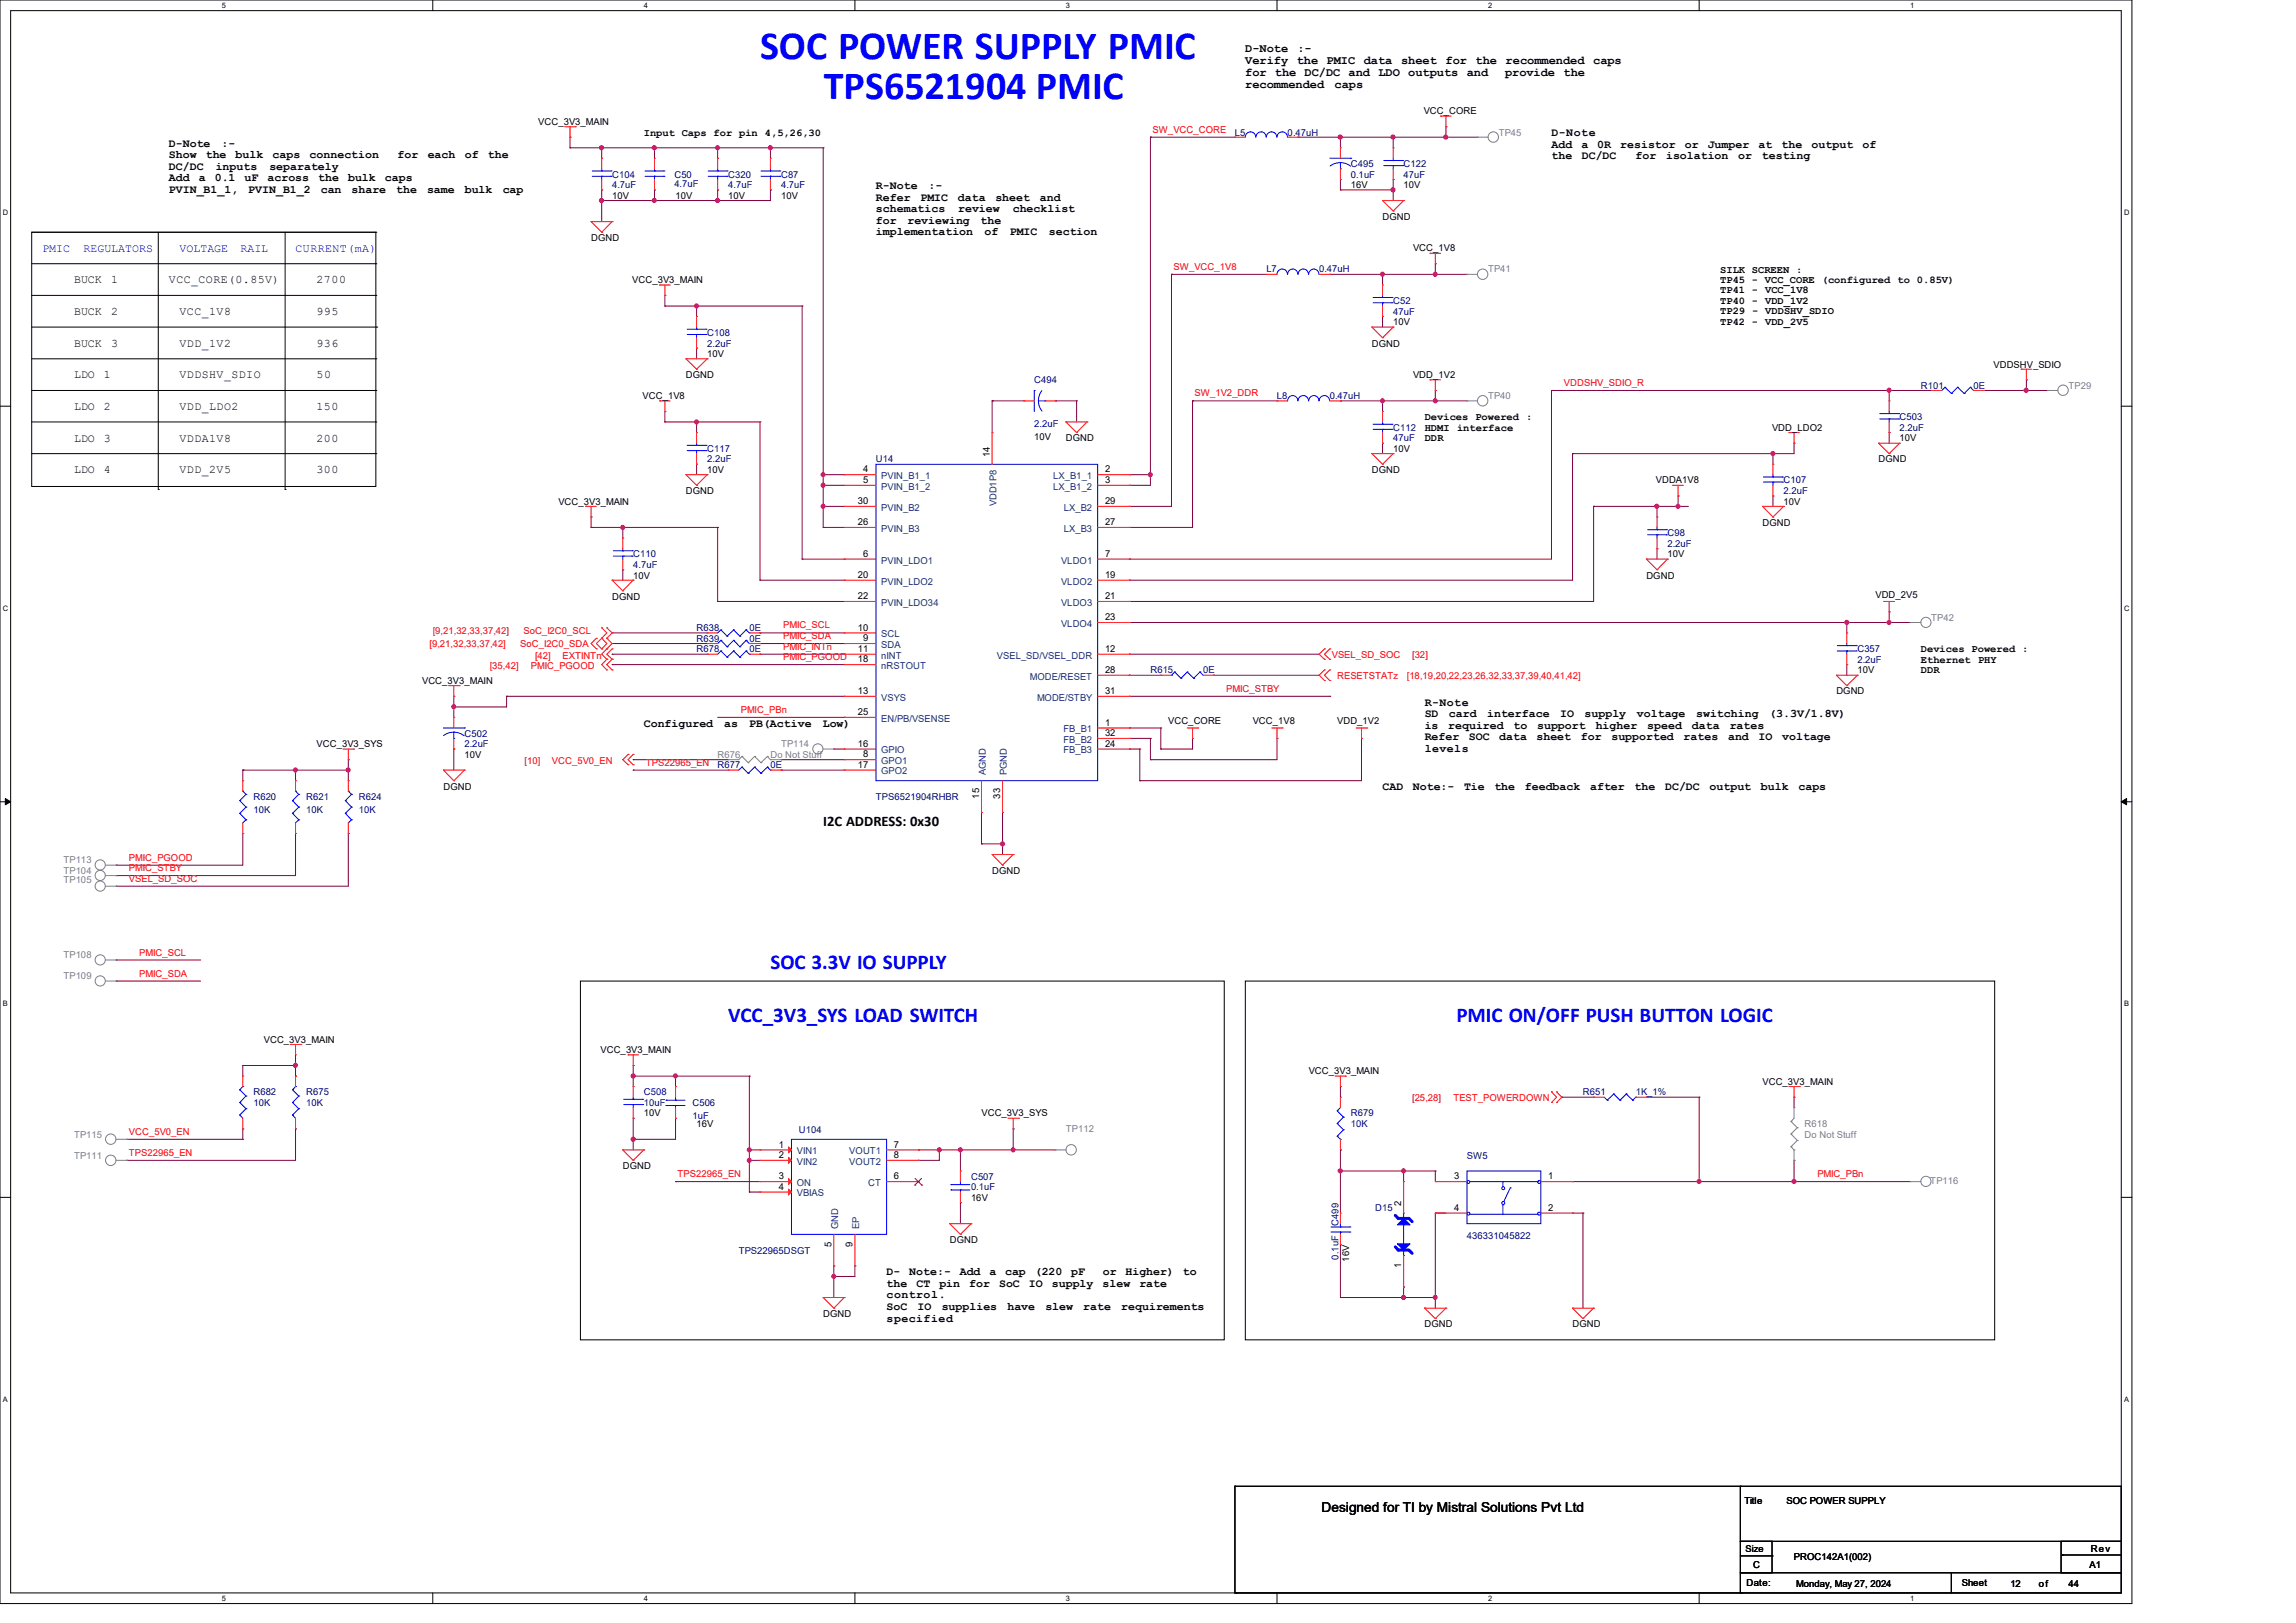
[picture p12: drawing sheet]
<svg xmlns="http://www.w3.org/2000/svg" width="420mm" height="297mm" viewBox="0 0 420 297" stroke-linecap="round" stroke-linejoin="round" font-family="sans-serif">
<defs><g id="words">
<g font-size="7.3" fill="#00f">
<text x="139" y="10.9">SOC POWER SUPPLY PMIC</text>
<text x="150.7" y="18.2">TPS6521904 PMIC</text>
</g>
<g font-size="3.9" fill="#00f">
<text x="140.9" y="177.4">SOC 3.3V IO SUPPLY</text>
<text x="133.2" y="187.1">VCC_3V3_SYS LOAD SWITCH</text>
<text x="266.4" y="187.1">PMIC ON/OFF PUSH BUTTON LOGIC</text>
</g>
<text font-size="2.7" x="150.6" y="151.2">I2C ADDRESS: 0x30</text>
<text font-size="2.5" x="241.7" y="276.8">Designed for TI by Mistral Solutions Pvt Ltd</text>
<g font-size="2.2">
<text x="227.8" y="9.6">D-Note</text>
<text x="227.8" y="11.8">Verify the PMIC</text>
<text x="237.3" y="9.6">:-</text>
<text x="249.5" y="11.8">data</text>
<text x="256.3" y="11.8">sheet</text>
<text x="264.4" y="11.8">for</text>
<text x="269.9" y="11.8">the</text>
<text x="275.4" y="11.8">recommended caps</text>
<text x="227.8" y="14">for the DC/DC and LDO outputs and</text>
<text x="227.8" y="16.2">recommended</text>
<text x="244.1" y="16.2">caps</text>
<text x="275.3" y="14">provide the</text>
</g>
<g font-size="2.1">
<text x="30.9" y="26.8">D-Note</text>
<text x="30.9" y="29">Show</text>
<text x="37.6" y="29">the</text>
<text x="40.5" y="26.8">:-</text>
<text x="43.1" y="29">bulk</text>
<text x="49.9" y="29">caps</text>
<text x="56.6" y="29">connection</text>
<text x="72.7" y="29">for</text>
<text x="78.2" y="29">each</text>
<text x="85" y="29">of</text>
<text x="89.2" y="29">the</text>
<text x="283.8" y="24.9">D-Note</text>
<text x="283.8" y="27.1">Add</text>
<text x="283.8" y="29.2">the</text>
<text x="289.3" y="27.1">a</text>
<text x="289.3" y="29.2">DC/DC</text>
<text x="292.2" y="27.1">0R</text>
<text x="296.4" y="27.1">resistor</text>
<text x="299.2" y="29.2">for</text>
<text x="304.8" y="29.2">isolation</text>
<text x="308.2" y="27.1">or</text>
<text x="312.4" y="27.1">Jumper</text>
<text x="318" y="29.2">or</text>
<text x="321.7" y="27.1">at</text>
<text x="322.3" y="29.2">testing</text>
<text x="325.9" y="27.1">the</text>
<text x="331.4" y="27.1">output</text>
<text x="340.7" y="27.1">of</text>
<text x="30.9" y="31.1">DC/DC</text>
<text x="30.9" y="33.2">Add</text>
<text x="30.9" y="35.3">PVIN_B1_1,</text>
<text x="36.4" y="33.2">a</text>
<text x="39.3" y="33.2">0.1</text>
<text x="39.5" y="31.1">inputs</text>
<text x="44.7" y="33.2">uF</text>
<text x="45.4" y="35.3">PVIN_B1_2</text>
<text x="48.9" y="33.2">across</text>
<text x="49.3" y="31.1">separately</text>
<text x="58.2" y="33.2">the</text>
<text x="58.7" y="35.3">can</text>
<text x="63.7" y="33.2">bulk</text>
<text x="64.3" y="35.3">share</text>
<text x="70.4" y="33.2">caps</text>
<text x="72.5" y="35.3">the</text>
<text x="78.1" y="35.3">same</text>
<text x="85" y="35.3">bulk</text>
<text x="92" y="35.3">cap</text>
<text x="160.2" y="34.6">R-Note</text>
<text x="169.8" y="34.6">:-</text>
<text x="160.2" y="36.7">Refer</text>
<text x="160.2" y="38.8">schematics</text>
<text x="160.2" y="40.9">for</text>
<text x="166" y="40.9">reviewing</text>
<text x="168.4" y="36.7">PMIC</text>
<text x="175.2" y="36.7">data</text>
<text x="175.3" y="38.8">review</text>
<text x="179.4" y="40.9">the</text>
<text x="182.1" y="36.7">sheet</text>
<text x="185.3" y="38.8">checklist</text>
<text x="190.2" y="36.7">and</text>
<text x="160.2" y="43.1">implementation</text>
<text x="180.1" y="43.1">of</text>
<text x="184.7" y="43.1">PMIC</text>
<text x="191.9" y="43.1">section</text>
<text x="13.5" y="51.9">BUCK</text>
<text x="20.4" y="51.9">1</text>
<text x="30.9" y="51.9">VCC_CORE(0.85V)</text>
<text x="57.9" y="51.9">2700</text>
<text x="13.5" y="57.7">BUCK</text>
<text x="20.4" y="57.7">2</text>
<text x="32.9" y="57.7">VCC_1V8</text>
<text x="57.9" y="57.7">995</text>
<text x="13.5" y="63.5">BUCK</text>
<text x="20.4" y="63.5">3</text>
<text x="32.9" y="63.5">VDD_1V2</text>
<text x="57.9" y="63.5">936</text>
<text x="13.5" y="69.2">LDO</text>
<text x="19" y="69.2">1</text>
<text x="32.9" y="69.2">VDDSHV_SDIO</text>
<text x="57.9" y="69.2">50</text>
<text x="13.5" y="75">LDO</text>
<text x="19" y="75">2</text>
<text x="32.9" y="75">VDD_LDO2</text>
<text x="57.9" y="75">150</text>
<text x="13.5" y="80.8">LDO</text>
<text x="19" y="80.8">3</text>
<text x="32.9" y="80.8">VDDA1V8</text>
<text x="57.9" y="80.8">200</text>
<text x="13.5" y="86.6">LDO</text>
<text x="19" y="86.6">4</text>
<text x="32.9" y="86.6">VDD_2V5</text>
<text x="57.9" y="86.6">300</text>
<text x="260.6" y="129.2">R-Note</text>
<text x="260.6" y="131.3">SD</text>
<text x="265" y="131.3">card</text>
<text x="272" y="131.3">interface</text>
<text x="285.4" y="131.3">IO</text>
<text x="289.9" y="131.3">supply</text>
<text x="299.4" y="131.3">voltage</text>
<text x="310.3" y="131.3">switching</text>
<text x="323.6" y="131.3">(3.3V/1.8V)</text>
<text x="117.8" y="133">Configured</text>
<text x="132.5" y="133">as</text>
<text x="137" y="133">PB(Active</text>
<text x="150.5" y="133">Low)</text>
<text x="260.6" y="133.4">is</text>
<text x="260.6" y="135.5">Refer</text>
<text x="260.6" y="137.6">levels</text>
<text x="264.9" y="133.4">required</text>
<text x="268.7" y="135.5">SOC</text>
<text x="274.2" y="135.5">data</text>
<text x="276.9" y="133.4">to</text>
<text x="281.1" y="135.5">sheet</text>
<text x="281.2" y="133.4">support</text>
<text x="289.2" y="135.5">for</text>
<text x="291.9" y="133.4">higher</text>
<text x="294.8" y="135.5">supported</text>
<text x="301.3" y="133.4">speed</text>
<text x="308" y="135.5">rates</text>
<text x="309.5" y="133.4">data</text>
<text x="316.1" y="135.5">and</text>
<text x="316.4" y="133.4">rates</text>
<text x="321.7" y="135.5">IO</text>
<text x="326" y="135.5">voltage</text>
<text x="252.9" y="144.6">CAD</text>
<text x="258.4" y="144.6">Note:-</text>
<text x="267.8" y="144.6">Tie</text>
<text x="273.3" y="144.6">the</text>
<text x="278.9" y="144.6">feedback</text>
<text x="290.9" y="144.6">after</text>
<text x="299" y="144.6">the</text>
<text x="304.6" y="144.6">DC/DC</text>
<text x="312.7" y="144.6">output</text>
<text x="322.1" y="144.6">bulk</text>
<text x="329" y="144.6">caps</text>
<text x="162.2" y="233.4">D-</text>
<text x="166.3" y="233.4">Note:-</text>
<text x="175.6" y="233.4">Add</text>
<text x="181" y="233.4">a</text>
<text x="183.9" y="233.4">cap</text>
<text x="189.3" y="233.4">(220</text>
<text x="196" y="233.4">pF</text>
<text x="201.7" y="233.4">or</text>
<text x="205.9" y="233.4">Higher)</text>
<text x="216.4" y="233.4">to</text>
<text x="162.2" y="235.5">the</text>
<text x="162.2" y="237.6">control.</text>
<text x="162.2" y="239.7">SoC</text>
<text x="167.6" y="235.5">CT</text>
<text x="167.9" y="239.7">IO</text>
<text x="171.8" y="235.5">pin</text>
<text x="172.3" y="239.7">supplies</text>
<text x="177.3" y="235.5">for</text>
<text x="182.8" y="235.5">SoC</text>
<text x="184.3" y="239.7">have</text>
<text x="188.2" y="235.5">IO</text>
<text x="191.2" y="239.7">slew</text>
<text x="192.4" y="235.5">supply</text>
<text x="198.2" y="239.7">rate</text>
<text x="201.7" y="235.5">slew</text>
<text x="205.1" y="239.7">requirements</text>
<text x="208.4" y="235.5">rate</text>
<text x="162.2" y="241.9">specified</text>
</g>
<g font-size="2.1" fill="#00f">
<text x="7.7" y="46.1">PMIC</text>
<text x="15.3" y="46.1">REGULATORS</text>
<text x="32.9" y="46.1">VOLTAGE</text>
<text x="44" y="46.1">RAIL</text>
<text x="54.1" y="46.1">CURRENT(mA)</text>
</g>
<g font-size="1.9">
<text x="117.8" y="24.8">Input Caps for pin 4,5,26,30</text>
<text x="314.7" y="49.9">SILK SCREEN :</text>
<text x="314.7" y="51.8">TP45 - VCC_CORE (configured to 0.85V)</text>
<text x="314.7" y="53.7">TP41 - VCC_1V8</text>
<text x="314.7" y="55.6">TP40 - VDD_1V2</text>
<text x="314.7" y="57.5">TP29 - VDDSHV_SDIO</text>
<text x="314.7" y="59.4">TP42 - VDD_2V5</text>
<text x="260.6" y="76.9">Devices Powered :</text>
<text x="260.6" y="78.8">HDMI</text>
<text x="260.6" y="80.7">DDR</text>
<text x="266.5" y="78.8">interface</text>
<text x="351.4" y="119.4">Devices Powered :</text>
<text x="351.4" y="121.3">Ethernet PHY</text>
<text x="351.4" y="123.2">DDR</text>
</g>
<g font-size="1.7">
<text x="98.5" y="22.9">VCC_3V3_MAIN</text>
<text x="260.4" y="20.9">VCC_CORE</text>
<text x="247.1" y="34.5">16V</text>
<text x="256.7" y="34.5">10V</text>
<text x="112" y="36.4">10V</text>
<text x="123.6" y="36.4">10V</text>
<text x="133.2" y="36.4">10V</text>
<text x="142.9" y="36.4">10V</text>
<text x="252.9" y="40.2">DGND</text>
<text x="108.1" y="44.1">DGND</text>
<text x="258.5" y="46">VCC_1V8</text>
<text x="115.7" y="51.8">VCC_3V3_MAIN</text>
<text x="254.8" y="59.5">10V</text>
<text x="129.4" y="65.3">10V</text>
<text x="250.9" y="63.4">DGND</text>
<text x="125.5" y="69.2">DGND</text>
<text x="258.5" y="69.2">VDD_1V2</text>
<text x="364.6" y="67.3">VDDSHV_SDIO</text>
<text x="117.6" y="73.1">VCC_1V8</text>
<text x="181.1" y="83.6" transform="rotate(-90 181.1 83.6)">14</text>
<text x="189.2" y="80.6">10V</text>
<text x="195" y="80.8">DGND</text>
<text x="254.8" y="82.7">10V</text>
<text x="324.1" y="78.8">VDD_LDO2</text>
<text x="347.5" y="80.8">10V</text>
<text x="129.4" y="86.6">10V</text>
<text x="157.9" y="86.4">4</text>
<text x="157.9" y="88.4">5</text>
<text x="202.1" y="86.4">2</text>
<text x="202.1" y="88.4">3</text>
<text x="250.9" y="86.6">DGND</text>
<text x="302.9" y="88.5">VDDA1V8</text>
<text x="343.6" y="84.6">DGND</text>
<text x="102.1" y="92.4">VCC_3V3_MAIN</text>
<text x="125.5" y="90.4">DGND</text>
<text x="156.9" y="92.2">30</text>
<text x="202.1" y="92.2">29</text>
<text x="326.3" y="92.4">10V</text>
<text x="156.9" y="96.1">26</text>
<text x="157.9" y="101.9">6</text>
<text x="202.1" y="101.9">7</text>
<text x="202.1" y="96.1">27</text>
<text x="322.4" y="96.2">DGND</text>
<text x="115.8" y="105.9">10V</text>
<text x="156.9" y="105.7">20</text>
<text x="202.1" y="105.7">19</text>
<text x="301.2" y="105.9">DGND</text>
<text x="305" y="102">10V</text>
<text x="112" y="109.7">DGND</text>
<text x="156.9" y="109.6">22</text>
<text x="202.1" y="109.6">21</text>
<text x="202.1" y="113.5">23</text>
<text x="343.1" y="109.3">VDD_2V5</text>
<text x="156.9" y="115.4">10</text>
<text x="156.9" y="119.3">11</text>
<text x="157.9" y="117.3">9</text>
<text x="202.1" y="119.3">12</text>
<text x="77.2" y="125.2">VCC_3V3_MAIN</text>
<text x="156.9" y="121.2">18</text>
<text x="202.1" y="123.1">28</text>
<text x="339.8" y="123.2">10V</text>
<text x="156.9" y="127">13</text>
<text x="156.9" y="130.8">25</text>
<text x="202.1" y="127">31</text>
<text x="335.9" y="127.1">DGND</text>
<text x="57.9" y="136.7">VCC_3V3_SYS</text>
<text x="156.9" y="136.6">16</text>
<text x="202.1" y="136.6">24</text>
<text x="202.1" y="134.7">32</text>
<text x="202.1" y="132.8">1</text>
<text x="213.7" y="132.5">VCC_CORE</text>
<text x="229.1" y="132.5">VCC_1V8</text>
<text x="244.6" y="132.5">VDD_1V2</text>
<text x="85" y="138.7">10V</text>
<text x="156.9" y="140.5">17</text>
<text x="157.9" y="138.6">8</text>
<text x="81.1" y="144.5">DGND</text>
<text x="179.1" y="146.2" transform="rotate(-90 179.1 146.2)">15</text>
<text x="183" y="146.2" transform="rotate(-90 183 146.2)">33</text>
<text x="181.5" y="159.9">DGND</text>
<text x="48.3" y="190.8">VCC_3V3_MAIN</text>
<text x="109.9" y="192.7">VCC_3V3_MAIN</text>
<text x="239.4" y="196.6">VCC_3V3_MAIN</text>
<text x="322.4" y="198.5">VCC_3V3_MAIN</text>
<text x="117.8" y="204.3">10V</text>
<text x="127.4" y="206.2">16V</text>
<text x="179.5" y="204.3">VCC_3V3_SYS</text>
<text x="113.9" y="213.9">DGND</text>
<text x="142.4" y="210">1</text>
<text x="142.4" y="211.9">2</text>
<text x="142.4" y="215.8">3</text>
<text x="163.5" y="215.8">6</text>
<text x="163.5" y="210">7</text>
<text x="163.5" y="211.9">8</text>
<text x="266" y="215.8">3</text>
<text x="283.2" y="215.8">1</text>
<text x="142.4" y="217.7">4</text>
<text x="177.6" y="219.7">16V</text>
<text x="256.3" y="220.6" transform="rotate(-90 256.3 220.6)">2</text>
<text x="266" y="221.6">4</text>
<text x="283.2" y="221.6">2</text>
<text x="173.7" y="227.5">DGND</text>
<text x="152.1" y="228.2" transform="rotate(-90 152.1 228.2)">5</text>
<text x="156" y="228.2" transform="rotate(-90 156 228.2)">9</text>
<text x="246.8" y="230.9" transform="rotate(-90 246.8 230.9)">16V</text>
<text x="256.3" y="232.1" transform="rotate(-90 256.3 232.1)">1</text>
<text x="150.6" y="241">DGND</text>
<text x="260.6" y="242.9">DGND</text>
<text x="287.6" y="242.9">DGND</text>
<text x="319.1" y="275.2">Title</text>
<text x="326.8" y="275.2">SOC POWER SUPPLY</text>
<text x="319.3" y="284">Size</text>
<text x="320.7" y="286.9">C</text>
<text x="328.2" y="285.4">PROC142A1(002)</text>
<text x="382.2" y="286.9">A1</text>
<text x="382.4" y="284.1">Rev</text>
<text x="319.5" y="290.2">Date:</text>
<text x="328.6" y="290.4">Monday, May 27, 2024</text>
<text x="358.9" y="290.2">Sheet</text>
<text x="367.7" y="290.4">12</text>
<text x="373" y="290.4">of</text>
<text x="378.4" y="290.4">44</text>
</g>
<g font-size="1.7" fill="#f00">
<text x="210.8" y="24.3">SW_VCC_CORE</text>
<text x="214.7" y="49.4">SW_VCC_1V8</text>
<text x="286.1" y="70.7">VDDSHV_SDIO_R</text>
<text x="218.5" y="72.6">SW_1V2_DDR</text>
<text x="78.6" y="118.4">[9,21,32,33,37,42]</text>
<text x="79.2" y="116.1">[9,21,32,33,37,42]</text>
<text x="95.2" y="118.4">SoC_I2C0_SDA</text>
<text x="95.8" y="116.1">SoC_I2C0_SCL</text>
<text x="143.3" y="115">PMIC_SCL</text>
<text x="143.3" y="117">PMIC_SDA</text>
<text x="143.3" y="118.9">PMIC_INTn</text>
<text x="89.6" y="122.5">[35,42]</text>
<text x="97.1" y="122.5">PMIC_PGOOD</text>
<text x="97.9" y="120.5">[42]</text>
<text x="102.9" y="120.5">EXTINTn</text>
<text x="143.3" y="120.8">PMIC_PGOOD</text>
<text x="243.6" y="120.4">VSEL_SD_SOC</text>
<text x="244.6" y="124.2">RESETSTATz</text>
<text x="257.3" y="124.2">[18,19,20,22,23,26,32,33,37,39,40,41,42]</text>
<text x="258.3" y="120.4">[32]</text>
<text x="135.5" y="130.5">PMIC_PBn</text>
<text x="224.3" y="126.6">PMIC_STBY</text>
<text x="96" y="139.8">[10]</text>
<text x="101" y="139.8">VCC_5V0_EN</text>
<text x="118.1" y="140.1">TPS22965_EN</text>
<text x="23.6" y="157.5">PMIC_PGOOD</text>
<text x="23.6" y="159.4">PMIC_STBY</text>
<text x="23.6" y="161.4">VSEL_SD_SOC</text>
<text x="25.5" y="174.9">PMIC_SCL</text>
<text x="25.5" y="178.7">PMIC_SDA</text>
<text x="258.3" y="201.4">[25,28]</text>
<text x="265.8" y="201.4">TEST_POWERDOWN</text>
<text x="23.6" y="207.7">VCC_5V0_EN</text>
<text x="23.6" y="211.5">TPS22965_EN</text>
<text x="123.9" y="215.4">TPS22965_EN</text>
<text x="332.4" y="215.4">PMIC_PBn</text>
</g>
<g font-size="1.7" fill="#000080">
<text x="225.9" y="24.8">L5</text>
<text x="235.5" y="24.8">0.47uH</text>
<text x="112" y="32.5">C104</text>
<text x="112" y="34.5">4.7uF</text>
<text x="123.4" y="32.5">C50</text>
<text x="123.4" y="34.2">4.7uF</text>
<text x="133.2" y="32.5">C320</text>
<text x="133.2" y="34.5">4.7uF</text>
<text x="142.9" y="32.5">C87</text>
<text x="142.9" y="34.5">4.7uF</text>
<text x="247.1" y="30.6">C495</text>
<text x="247.1" y="32.5">0.1uF</text>
<text x="256.7" y="30.6">C122</text>
<text x="256.7" y="32.5">47uF</text>
<text x="231.6" y="49.9">L7</text>
<text x="241.3" y="49.9">0.47uH</text>
<text x="254.8" y="55.7">C52</text>
<text x="254.8" y="57.6">47uF</text>
<text x="129.4" y="61.5">C108</text>
<text x="129.4" y="63.4">2.2uF</text>
<text x="189.2" y="70.1">C494</text>
<text x="351.4" y="71.1">R101</text>
<text x="361" y="71.1">0E</text>
<text x="233.6" y="73.1">L8</text>
<text x="243.2" y="73.1">0.47uH</text>
<text x="347.5" y="76.9">C503</text>
<text x="129.4" y="82.7">C117</text>
<text x="189.2" y="78.1">2.2uF</text>
<text x="254.8" y="78.8">C112</text>
<text x="254.8" y="80.8">47uF</text>
<text x="347.5" y="78.8">2.2uF</text>
<text x="129.4" y="84.6">2.2uF</text>
<text x="160.2" y="84.6">U14</text>
<text x="326.3" y="88.5">C107</text>
<text x="326.3" y="90.4">2.2uF</text>
<text x="305" y="98.1">C98</text>
<text x="305" y="100.1">2.2uF</text>
<text x="115.8" y="102">C110</text>
<text x="115.8" y="103.9">4.7uF</text>
<text x="127.4" y="119.4">R678</text>
<text x="127.4" y="115.5">R638</text>
<text x="127.4" y="117.4">R639</text>
<text x="137.1" y="119.4">0E</text>
<text x="137.1" y="115.5">0E</text>
<text x="137.1" y="117.4">0E</text>
<text x="339.8" y="119.4">C357</text>
<text x="210.4" y="123.2">R615</text>
<text x="220.1" y="123.2">0E</text>
<text x="339.8" y="121.3">2.2uF</text>
<text x="85" y="134.8">C502</text>
<text x="85" y="136.7">2.2uF</text>
<text x="131.3" y="140.6">R677</text>
<text x="140.9" y="140.6">0E</text>
<text x="46.4" y="146.4">R620</text>
<text x="46.4" y="148.7">10K</text>
<text x="56" y="146.4">R621</text>
<text x="56" y="148.7">10K</text>
<text x="65.7" y="146.4">R624</text>
<text x="65.7" y="148.7">10K</text>
<text x="160.2" y="146.4">TPS6521904RHBR</text>
<text x="46.4" y="200.4">R682</text>
<text x="46.4" y="202.4">10K</text>
<text x="56" y="200.4">R675</text>
<text x="56" y="202.4">10K</text>
<text x="117.8" y="200.4">C508</text>
<text x="117.8" y="202.4">10uF</text>
<text x="126.7" y="202.4">C506</text>
<text x="289.6" y="200.4">R651</text>
<text x="299.2" y="200.4">1K_1%</text>
<text x="126.7" y="204.7">1uF</text>
<text x="146.1" y="207.4">U104</text>
<text x="247.1" y="204.3">R679</text>
<text x="247.1" y="206.2">10K</text>
<text x="177.6" y="215.9">C507</text>
<text x="268.3" y="212">SW5</text>
<text x="177.6" y="217.8">0.1uF</text>
<text x="251.5" y="221.7">D15</text>
<text x="244.8" y="224.3" transform="rotate(-90 244.8 224.3)">C499</text>
<text x="268.3" y="226.7">436331045822</text>
<text x="135.1" y="229.4">TPS22965DSGT</text>
<text x="244.8" y="230.5" transform="rotate(-90 244.8 230.5)">0.1uF</text>
</g>
<g font-size="1.7" fill="#808080">
<text x="274.1" y="24.8">TP45</text>
<text x="272.2" y="49.9">TP41</text>
<text x="378.4" y="71.1">TP29</text>
<text x="272.2" y="73.1">TP40</text>
<text x="353.3" y="113.6">TP42</text>
<text x="142.9" y="136.7">TP114</text>
<text x="131.3" y="138.7">R676</text>
<text x="140.9" y="138.7">Do Not Stuff</text>
<text x="11.6" y="158">TP113</text>
<text x="11.6" y="159.9">TP104</text>
<text x="11.6" y="161.7">TP105</text>
<text x="11.6" y="179.2">TP109</text>
<text x="11.6" y="175.3">TP108</text>
<text x="13.5" y="208.2">TP115</text>
<text x="195" y="207.2">TP112</text>
<text x="330.1" y="206.2">R618</text>
<text x="330.1" y="208.2">Do Not Stuff</text>
<text x="13.5" y="212">TP111</text>
<text x="353.1" y="216.7">TP116</text>
</g>
<g font-size="1.7" fill="#004080">
<text x="161.2" y="87.7">PVIN_B1_1</text>
<text x="161.2" y="89.6">PVIN_B1_2</text>
<text x="192.7" y="87.7">LX_B1_1</text>
<text x="192.7" y="89.6">LX_B1_2</text>
<text x="161.2" y="93.5">PVIN_B2</text>
<text x="182.3" y="92.6" transform="rotate(-90 182.3 92.6)">VDD1P8</text>
<text x="194.6" y="93.5">LX_B2</text>
<text x="161.2" y="97.3">PVIN_B3</text>
<text x="194.6" y="97.3">LX_B3</text>
<text x="161.2" y="103.1">PVIN_LDO1</text>
<text x="161.2" y="107">PVIN_LDO2</text>
<text x="194.1" y="103.1">VLDO1</text>
<text x="194.1" y="107">VLDO2</text>
<text x="161.2" y="110.9">PVIN_LDO34</text>
<text x="194.1" y="110.9">VLDO3</text>
<text x="161.2" y="118.6">SDA</text>
<text x="161.2" y="116.6">SCL</text>
<text x="194.1" y="114.7">VLDO4</text>
<text x="161.2" y="122.4">nRSTOUT</text>
<text x="161.2" y="120.5">nINT</text>
<text x="182.4" y="120.5">VSEL_SD/VSEL_DDR</text>
<text x="188.4" y="124.4">MODE/RESET</text>
<text x="161.2" y="128.2">VSYS</text>
<text x="189.7" y="128.2">MODE/STBY</text>
<text x="161.2" y="137.9">GPIO</text>
<text x="161.2" y="132.1">EN/PB/VSENSE</text>
<text x="194.5" y="137.9">FB_B3</text>
<text x="194.5" y="135.9">FB_B2</text>
<text x="194.5" y="134">FB_B1</text>
<text x="161.2" y="139.8">GPO1</text>
<text x="161.2" y="141.7">GPO2</text>
<text x="180.3" y="141.9" transform="rotate(-90 180.3 141.9)">AGND</text>
<text x="184.2" y="141.9" transform="rotate(-90 184.2 141.9)">PGND</text>
<text x="145.7" y="211.2">VIN1</text>
<text x="145.7" y="213.1">VIN2</text>
<text x="155.4" y="211.2">VOUT1</text>
<text x="155.4" y="213.1">VOUT2</text>
<text x="145.7" y="217">ON</text>
<text x="145.7" y="218.9">VBIAS</text>
<text x="158.8" y="217">CT</text>
<text x="153.3" y="224.9" transform="rotate(-90 153.3 224.9)">GND</text>
<text x="157.2" y="224.9" transform="rotate(-90 157.2 224.9)">EP</text>
</g>
<g font-size="1.4">
<text x="40.6" y="1.4">5</text>
<text x="117.8" y="1.4">4</text>
<text x="195" y="1.4">3</text>
<text x="272.2" y="1.4">2</text>
<text x="349.4" y="1.4">1</text>
<text x=".5" y="39.4">D</text>
<text x="388.5" y="39.4">D</text>
<text x=".5" y="111.8">C</text>
<text x="388.5" y="111.8">C</text>
<text x=".5" y="184.2">B</text>
<text x="388.5" y="184.2">B</text>
<text x=".5" y="256.5">A</text>
<text x="388.5" y="256.5">A</text>
<text x="40.6" y="292.9">5</text>
<text x="117.8" y="292.9">4</text>
<text x="195" y="292.9">3</text>
<text x="272.2" y="292.9">2</text>
<text x="349.4" y="292.9">1</text>
</g>
</g></defs>
<path d="M0 0h390v293.5h-390zM1.9 1.9h386.1v289.6h-386.1z" fill="none" stroke="#000" stroke-width=".18"/>
<g fill="#fff">
<path d="M40.6 .2h.7v1.5h-.7z"/>
<path d="M40.6 291.7h.7v1.5h-.7z"/>
</g>
<path d="M79.2 0v1.9M79.2 291.5v2" fill="none" stroke="#000" stroke-width=".18"/>
<g fill="#fff">
<path d="M117.8 .2h.7v1.5h-.7z"/>
<path d="M117.8 291.7h.7v1.5h-.7z"/>
</g>
<path d="M156.4 0v1.9M156.4 291.5v2" fill="none" stroke="#000" stroke-width=".18"/>
<g fill="#fff">
<path d="M195 .2h.7v1.5h-.7z"/>
<path d="M195 291.7h.7v1.5h-.7z"/>
</g>
<path d="M233.6 0v1.9M233.6 291.5v2" fill="none" stroke="#000" stroke-width=".18"/>
<g fill="#fff">
<path d="M272.2 .2h.8v1.5h-.8z"/>
<path d="M272.2 291.7h.8v1.5h-.8z"/>
</g>
<path d="M310.8 0v1.9M310.8 291.5v2" fill="none" stroke="#000" stroke-width=".18"/>
<g fill="#fff">
<path d="M349.4 .2h.8v1.5h-.8z"/>
<path d="M349.4 291.7h.8v1.5h-.8z"/>
<path d="M.5 38.1h1v1.6h-1z"/>
<path d="M388.5 38.1h1v1.6h-1z"/>
<path d="M.5 110.5h1v1.6h-1z"/>
<path d="M388.5 110.5h1v1.6h-1z"/>
</g>
<path d="M0 74.3h1.9M388 74.3h2" fill="none" stroke="#000" stroke-width=".18"/>
<g fill="#fff">
<path d="M.5 182.9h.9v1.5h-.9z"/>
<path d="M388.5 182.9h.9v1.5h-.9z"/>
</g>
<path d="M0 146.7h1.9M388 146.7h2" fill="none" stroke="#000" stroke-width=".18"/>
<path d="M1 146.1l.9 .6-.9 .6zM388 146.7l1-.6v1.2z" fill="#000" stroke="#000" stroke-width=".18"/>
<g fill="#fff">
<path d="M.5 255.3h.9v1.5h-.9z"/>
<path d="M388.5 255.3h.9v1.5h-.9z"/>
</g>
<g fill="none" stroke="#000" stroke-width=".18">
<path d="M5.8 42.5h62.9v46.5h-62.9zM5.8 42.5h62.9M5.8 54.1h62.9M5.8 59.9h63.1M5.8 48.3h62.9M29 42.5v47.1M52.2 42.5v47.1M68.7 42.5h.1M68.7 54.1h.1M68.7 48.3h.1M68.9 59.9h.1M5.8 71.5h62.9"/>
<path d="M5.8 65.7h62.9M5.8 77.2h62.9M68.7 71.5h.1M68.7 65.7h.1M68.7 77.2h.1M5.8 83h62.9M29 89.6h.1M52.2 89.6h.1M68.7 83h.1M106.2 179.5h117.7v65.7h-117.7zM227.8 179.5h137.1v65.7h-137.1zM0 219.1h1.9"/>
<path d="M388 219.1h2M225.9 272h.1M225.9 272h92.6M225.9 272v19.5M318.3 272h69.7v10.1h-69.7zM225.9 291.5h.1M226.1 291.5h.1M226.1 291.5h92.6M318.3 282.1h5.8v5.7h-5.8zM318.3 287.8h38.7v3.7h-38.7zM318.3 284.7h5.8M324.1 284.7h.1"/>
<path d="M357 287.8h31v3.7h-31zM377 282.1h11v5.7h-11zM377.2 284.6h.1M377.2 284.6h10.8"/>
</g>
<g fill="none" stroke="#800040" stroke-width=".18">
<path d="M104.3 25.1h.1M104.3 27.1h.1M104.3 27.1h46.3M104.3 25.1v2M110.1 27.1h.1M110.1 34.8h.1M110.1 36.7h.1M110.1 27.1v1.9M110.1 34.8v5.8M119.7 34.8h.1M119.7 27.1h.1M119.7 36.7h.1"/>
<path d="M119.7 27.1v1.9M119.7 34.8v1.9M131.3 34.8h.1M131.3 27.1h.1M131.3 36.7h.1M131.3 27.1v1.9M131.3 34.8v1.9M140.9 34.8h.1M140.9 27.1h.1M140.9 27.1v1.9M140.9 34.8v1.9h-30.8M150.6 27.1h.1"/>
<path d="M150.6 27.1v69.4M210.4 25.1h.1M210.4 25.1h15.5M210.4 25.1v63.7h-3.8M237.4 25.1h.1M237.4 25.1h32.9M245.2 25.1h.1M245.2 34.8h.1M245.2 32.9h.1M245.2 25.1v2M245.2 32.9v1.9M245.2 34.8h9.6"/>
<path d="M254.8 25.1h.1M254.8 32.9h.1M254.8 34.8h.1M254.8 25.1v2M254.8 32.9v3.8M264.5 23.2h.1M264.5 25.1h.1M264.5 23.2v1.9M121.6 54.1h.1M121.6 56h.1M121.6 54.1v1.9M121.6 56h25.1"/>
<path d="M127.4 56h.1M127.4 56v1.9M146.7 56h.1M146.7 56v46.3M214.3 50.2h.1M214.3 50.2h17.3M214.3 50.2v42.5h-7.7M243.2 50.2h.1M243.2 50.2h25.2M252.9 50.2h.1M252.9 57.9h.1M252.9 50.2v2"/>
<path d="M252.9 57.9v2M262.6 48.3h.1M262.6 50.2h.1M262.6 48.3v1.9M121.6 75.3h.1M121.6 77.2h.1M121.6 75.3v1.9M121.6 77.2h17.4M127.4 63.7h.1M127.4 77.2h.1M127.4 63.7v2M127.4 77.2v2"/>
<path d="M139 77.2h.1M139 77.2v29M181.5 73.4h.1M181.5 73.4h5.8M181.5 73.4v5.8M193 73.4h.1M193 73.4h3.9M196.9 73.4h.1M196.9 73.4v3.8M218.1 73.4h.1M218.1 73.4h15.5M218.1 73.4v23.1h-11.5"/>
<path d="M245.2 73.4h.1M245.2 73.4h23.2M252.9 73.4h.1M252.9 73.4v1.9M262.6 71.5h.1M262.6 73.4h.1M262.6 71.5v1.9M283.8 71.5h.1M283.8 71.5v30.8h-77.2M283.8 71.5h69.5M345.6 71.5h.1M345.6 79.2h.1"/>
<path d="M345.6 71.5v1.9M345.6 79.2v1.9M362.9 71.5h.1M362.9 71.5h11.6M370.7 69.5h.1M370.7 71.5h.1M370.7 69.5v2M108.1 94.6h.1M108.1 96.5h.1M108.1 96.5h23.2M108.1 94.6v1.9M113.9 96.5h.1"/>
<path d="M113.9 96.5v2M127.4 85h.1M127.4 85v1.9M131.3 96.5h.1M131.3 96.5v13.6M150.6 96.5h.1M150.6 92.7h.1M150.6 88.8h.1M150.6 86.9h.1M150.6 86.9h3.8M150.6 92.7h3.8M150.6 96.5h3.8"/>
<path d="M150.6 88.8h3.8M206.6 86.9h.1M206.6 88.8h.1M206.6 92.7h.1M206.6 96.5h.1M206.6 86.9h3.8M210.4 86.9h.1M252.9 81.1h.1M252.9 81.1v1.9M287.7 83h.1M287.7 83v23.2h-81.1M291.5 92.7h.1"/>
<path d="M291.5 92.7v17.4h-84.9M291.5 92.7h17.4M303.1 92.7h.1M303.1 92.7v1.9M307 90.8h.1M307 92.7h.1M307 90.8v1.9M324.3 83h.1M324.3 90.8h.1M324.3 83v2M324.3 90.8v1.9M328.2 81.1h.1"/>
<path d="M328.2 81.1v1.9h-40.5M112 117.8h.1M112 115.8h.1M112 119.7h.1M112 117.8h17.4M112 115.8h17.4M112 119.7h17.4M113.9 104.3h.1M113.9 104.3v1.9M131.3 110.1h.1M131.3 110.1h23.1M139 115.8h.1"/>
<path d="M139 117.8h.1M139 106.2h.1M139 119.7h.1M139 117.8h15.4M139 115.8h15.4M139 106.2h15.4M139 119.7h15.4M146.7 102.3h.1M146.7 102.3h7.7M206.6 102.3h.1M206.6 110.1h.1M206.6 113.9h.1"/>
<path d="M206.6 119.7h.1M206.6 106.2h.1M206.6 113.9h142.8M206.6 119.7h34.7M303.1 100.4h.1M303.1 100.4v1.9M337.8 113.9h.1M337.8 113.9v1.9M345.6 112h.1M345.6 113.9h.1M345.6 112v1.9M63.7 139h.1"/>
<path d="M63.7 139v3.9M83 137.1h.1M83 127.4h.1M83 129.4h.1M83 127.4v3.9M83 137.1v3.8M92.7 127.4h.1M92.7 127.4v2h-9.7M92.7 127.4h61.7M112 121.6h.1M112 121.6h42.4M115.8 139h.1"/>
<path d="M115.8 139h17.4M131.3 131.3h23.1M142.9 139h.1M142.9 139h11.5M152.5 137.1h.1M152.5 137.1h1.9M154.4 131.3h.1M206.6 137.1h.1M206.6 135.1h.1M206.6 133.2h.1M206.6 123.6h.1M206.6 127.4h36.6"/>
<path d="M206.6 137.1h1.9M206.6 135.1h3.8M206.6 133.2h5.7M206.6 123.6h5.7M208.5 137.1h.1M208.5 137.1v5.8M210.4 139h.1M210.4 135.1h.1M210.4 135.1v3.9M212.3 137.1h.1M212.3 133.2h.1M212.3 133.2v3.9"/>
<path d="M218.1 135.1h.1M218.1 135.1v2h-5.8M222 123.6h.1M222 123.6h19.3M233.6 135.1h.1M233.6 135.1v3.9h-23.2M243.2 127.4h.1M249 135.1h.1M249 135.1v7.8h-40.5M337.8 121.6h.1M337.8 121.6v2M21.3 158.3h.1"/>
<path d="M44.4 140.9h.1M44.4 152.5h.1M44.4 140.9v2M44.4 152.5v5.8h-23.1M44.4 140.9h19.3M54.1 152.5h.1M54.1 140.9h.1M54.1 140.9v2M54.1 152.5v7.7h-32.8M63.7 152.5h.1M63.7 140.9h.1M63.7 152.5v9.7h-42.4"/>
<path d="M115.8 140.9h.1M115.8 140.9h17.4M142.9 140.9h.1M142.9 140.9h11.5M179.5 148.7h.1M179.5 154.4h.1M179.5 148.7v5.7M179.5 154.4h3.9M183.4 148.7h.1M183.4 154.4h.1M183.4 148.7v7.7M208.5 142.9h.1"/>
<path d="M21.3 175.7h.1M21.3 179.5h.1M21.3 160.2h.1M21.3 162.2h.1M21.3 175.7h15.4M21.3 179.5h15.4M44.4 195h.1M44.4 195v1.9M44.4 195h9.7M54.1 195h.1M54.1 196.9h.1M54.1 193v3.9"/>
<path d="M115.8 195h.1M115.8 196.9h.1M115.8 196.9h21.3M115.8 195v3.8M123.6 196.9h.1M123.6 196.9v1.9M137.1 196.9h.1M137.1 196.9v21.2M245.2 198.8h.1M245.2 198.8v2M23.2 212.3h.1M23.2 208.5h21.2"/>
<path d="M44.4 208.5h.1M44.4 206.6h.1M44.4 206.6v1.9M54.1 206.6h.1M54.1 206.6v5.7h-30.9M115.8 204.6h.1M115.8 208.5h.1M115.8 204.6v5.8M123.6 216.2h.1M123.6 204.6h.1M123.6 216.2h15.4M123.6 204.6v3.9h-7.8"/>
<path d="M137.1 218.1h.1M137.1 212.3h.1M137.1 210.4h.1M137.1 212.3h1.9M137.1 218.1h1.9M137.1 210.4h1.9M168 210.4h.1M168 212.3h.1M168 210.4h25M171.8 210.4h.1M171.8 210.4v1.9h-3.8M175.7 210.4h.1"/>
<path d="M175.7 210.4v3.9M185.3 210.4h.1M185.3 206.6h.1M185.3 206.6v3.8M245.2 214.3h.1M245.2 210.4h.1M245.2 210.4v11.6M245.2 214.3h17.4M256.8 214.3h.1M256.8 214.3v1.9M262.6 214.3h.1M262.6 214.3v1.9"/>
<path d="M285.7 200.8h.1M285.7 200.8h5.8M287.7 216.2h.1M287.7 216.2h61.7M301.2 200.8h.1M301.2 200.8h9.6M310.8 200.8h.1M310.8 216.2h.1M310.8 200.8v15.4M328.2 216.2h.1M328.2 212.3h.1M328.2 200.8h.1"/>
<path d="M328.2 200.8v1.9M328.2 212.3v3.9M152.5 231.6h.1M152.5 233.6h.1M152.5 231.6v5.8M156.4 231.6h.1M156.4 231.6v2h-3.9M175.7 220.1h.1M175.7 220.1v3.8M245.2 227.8h.1M245.2 237.4h.1M245.2 227.8v9.6"/>
<path d="M245.2 237.4h17.4M256.8 237.4h.1M256.8 235.5h.1M256.8 235.5v1.9M262.6 222h.1M262.6 237.4h.1M262.6 222v17.4M262.6 222h1.9M287.7 222h.1M287.7 222h1.9M289.6 222h.1M289.6 222v17.4"/>
</g>
<g fill="#f0f" stroke="#f0f" stroke-width=".18">
<circle cx="83" cy="129.3" r=".37"/>
<circle cx="262.5" cy="50.2" r=".37"/>
<circle cx="252.9" cy="50.2" r=".37"/>
<circle cx="54" cy="195" r=".37"/>
<circle cx="264.5" cy="25.1" r=".38"/>
<circle cx="306.9" cy="92.6" r=".37"/>
<circle cx="303.1" cy="92.6" r=".38"/>
<circle cx="254.8" cy="25.1" r=".38"/>
<circle cx="245.2" cy="25.1" r=".38"/>
<circle cx="254.8" cy="34.7" r=".38"/>
<circle cx="324.3" cy="83" r=".37"/>
<circle cx="252.9" cy="73.3" r=".37"/>
<circle cx="262.5" cy="73.3" r=".37"/>
<circle cx="113.9" cy="96.5" r=".37"/>
<circle cx="150.5" cy="92.6" r=".37"/>
<circle cx="150.5" cy="88.8" r=".37"/>
<circle cx="127.4" cy="56" r=".37"/>
<circle cx="345.5" cy="113.9" r=".37"/>
<circle cx="337.8" cy="113.9" r=".38"/>
<circle cx="63.7" cy="140.9" r=".37"/>
<circle cx="54" cy="140.9" r=".37"/>
<circle cx="370.6" cy="71.4" r=".38"/>
<circle cx="110" cy="27" r=".38"/>
<circle cx="110" cy="36.7" r=".38"/>
<circle cx="131.2" cy="27" r=".37"/>
<circle cx="119.7" cy="27" r=".38"/>
<circle cx="140.9" cy="27" r=".37"/>
<circle cx="131.2" cy="36.7" r=".37"/>
<circle cx="119.7" cy="36.7" r=".38"/>
<circle cx="150.5" cy="86.9" r=".37"/>
<circle cx="127.4" cy="77.2" r=".37"/>
<circle cx="345.5" cy="71.4" r=".37"/>
<circle cx="328.2" cy="216.2" r=".38"/>
<circle cx="210.4" cy="86.9" r=".37"/>
<circle cx="183.4" cy="154.4" r=".38"/>
<circle cx="310.8" cy="216.2" r=".37"/>
<circle cx="262.5" cy="237.4" r=".37"/>
<circle cx="256.7" cy="214.3" r=".37"/>
<circle cx="256.7" cy="237.4" r=".37"/>
<circle cx="245.2" cy="214.3" r=".38"/>
<circle cx="152.5" cy="233.6" r=".37"/>
<circle cx="137" cy="212.3" r=".37"/>
<circle cx="123.5" cy="196.9" r=".37"/>
<circle cx="137" cy="210.4" r=".37"/>
<circle cx="185.3" cy="210.4" r=".37"/>
<circle cx="175.7" cy="210.4" r=".37"/>
<circle cx="171.8" cy="210.4" r=".37"/>
<circle cx="115.8" cy="208.5" r=".38"/>
<circle cx="115.8" cy="196.9" r=".38"/>
</g>
<g fill="none" stroke="#f00" stroke-width=".18">
<path d="M103.3 23.2h1.9M104.3 25.1h.1M104.3 23.2v1.9M105.2 23.2h.1M110.1 29h.1M110.1 34.8h.1M110.1 29v1.9M110.1 32.9v1.9M119.7 29h.1M119.7 34.8h.1M119.7 29v1.9M119.7 32.9v1.9"/>
<path d="M131.3 29h.1M131.3 34.8h.1M131.3 29v1.9M131.3 32.9v1.9M140.9 29h.1M140.9 34.8h.1M140.9 29v1.9M140.9 32.9v1.9M225.9 25.1h.1M225.9 25.1h1.9M235.5 25.1h1.9M237.4 25.1h.1"/>
<path d="M245.2 27.1h.1M245.2 32.9h.1M245.2 27.1v1.9M245.2 30.9v2M252.9 36.7h.1M252.9 36.7h3.9M252.9 36.7l1.9 1.9M254.8 38.6h.1M254.8 27.1h.1M254.8 32.9h.1M254.8 27.1v1.9M254.8 30.9v2"/>
<path d="M256.8 36.7h.1M256.8 36.7l-2 1.9M263.5 21.3h.1M263.5 21.3h1.9M264.5 23.2h.1M264.5 21.3v1.9M108.1 40.6h.1M108.1 40.6h3.9M108.1 40.6l2 1.9M110.1 42.5h.1M112 40.6h.1M112 40.6l-1.9 1.9"/>
<path d="M120.6 52.2h.1M120.6 52.2h2M121.6 54.1h.1M121.6 52.2v1.9M127.4 57.9h.1M127.4 57.9v2M231.6 50.2h.1M231.6 50.2h2M241.3 50.2h1.9M243.2 50.2h.1M251 59.9h.1M251 59.9h3.8"/>
<path d="M251 59.9l1.9 1.9M252.9 52.2h.1M252.9 57.9h.1M252.9 52.2v1.9M252.9 56v1.9M254.8 59.9h.1M254.8 59.9l-1.9 1.9M261.6 46.4h.1M261.6 46.4h1.9M262.6 48.3h.1M262.6 46.4v1.9M120.6 73.4h.1"/>
<path d="M120.6 73.4h2M121.6 75.3h.1M121.6 73.4v1.9M125.5 65.7h.1M125.5 65.7h3.9M125.5 65.7l1.9 1.9M127.4 67.6h.1M127.4 63.7h.1M127.4 79.2h.1M127.4 61.8v1.9M127.4 79.2v1.9M129.4 65.7h.1"/>
<path d="M129.4 65.7l-2 1.9M181.5 79.2h.1M181.5 79.2v5.8M187.3 73.4h.1M187.3 73.4h1.9M191.1 73.4h1.9M193 73.4h.1M195 77.2h.1M195 77.2h3.8M195 77.2l1.9 2M196.9 79.2h.1M198.8 77.2h.1"/>
<path d="M198.8 77.2l-1.9 2M233.6 73.4h.1M233.6 73.4h1.9M243.2 73.4h2M245.2 73.4h.1M252.9 61.8h.1M252.9 75.3h.1M252.9 75.3v1.9M252.9 79.2v1.9M261.6 69.5h.1M261.6 69.5h1.9M262.6 71.5h.1"/>
<path d="M262.6 69.5v2M327.2 79.2h.1M327.2 79.2h1.9M328.2 79.2v1.9M345.6 73.4h.1M345.6 79.2h.1M345.6 73.4v1.9M345.6 77.2v2M353.3 71.5h.1M353.3 71.5h1.9M361 71.5h1.9M362.9 71.5h.1"/>
<path d="M369.7 67.6h.1M369.7 67.6h1.9M370.7 69.5h.1M370.7 67.6v1.9M107.1 92.7h.1M107.1 92.7h2M108.1 94.6h.1M108.1 92.7v1.9M113.9 98.5h.1M113.9 98.5v1.9M125.5 86.9h.1M125.5 86.9h3.9"/>
<path d="M125.5 86.9l1.9 1.9M127.4 88.8h.1M127.4 85h.1M127.4 83v2M129.4 86.9h.1M129.4 86.9l-2 1.9M154.4 86.9h.1M154.4 88.8h.1M154.4 96.5h.1M154.4 92.7h.1M154.4 92.7h5.8M154.4 88.8h5.8"/>
<path d="M154.4 86.9h5.8M154.4 96.5h5.8M200.8 92.7h5.8M200.8 88.8h5.8M200.8 86.9h5.8M200.8 96.5h5.8M206.6 96.5h.1M206.6 92.7h.1M206.6 86.9h.1M206.6 88.8h.1M251 83h.1M251 83h3.8"/>
<path d="M251 83l1.9 2M252.9 85h.1M252.9 81.1h.1M254.8 83h.1M254.8 83l-1.9 2M303.1 94.6h.1M303.1 94.6v1.9M303.1 98.5v1.9M306 88.8h.1M306 88.8h1.9M307 90.8h.1M307 88.8v2"/>
<path d="M322.4 92.7h.1M322.4 92.7h3.9M322.4 92.7l1.9 1.9M324.3 94.6h.1M324.3 85h.1M324.3 90.8h.1M324.3 85v1.9M324.3 88.8v2M326.3 92.7h.1M326.3 92.7l-2 1.9M328.2 81.1h.1M343.6 81.1h.1"/>
<path d="M343.6 81.1h3.9M343.6 81.1l2 1.9M345.6 83h.1M347.5 81.1h.1M347.5 81.1l-1.9 1.9M109.1 116.8h.1M109.1 118.7h.1M109.1 116.8l-1 1 1 .9M110.1 118.7h.1M110.1 116.8h.1M110.1 114.9h.1M110.1 116.8l.9 1-.9 .9"/>
<path d="M110.1 116.8l-1 1 1 .9M110.1 114.9l.9 .9-.9 1M111 116.8h.1M111 118.7h.1M111 114.9h.1M111 116.8l1 1-1 .9M111 118.7l-.9 1 .9 .9M111 114.9l1 .9-1 1M112 106.2h.1M112 118.7h.1M112 106.2h3.8M112 106.2l1.9 1.9"/>
<path d="M112 118.7l-1 1 1 .9M113.9 108.1h.1M113.9 104.3h.1M113.9 102.3v2M115.8 106.2h.1M115.8 106.2l-1.9 1.9M129.4 119.7h.1M129.4 115.8h.1M129.4 117.8h.1M129.4 119.7h1.9M129.4 115.8h1.9M129.4 117.8h1.9"/>
<path d="M137.1 119.7h1.9M137.1 115.8h1.9M137.1 117.8h1.9M139 119.7h.1M139 115.8h.1M139 117.8h.1M154.4 110.1h.1M154.4 102.3h.1M154.4 106.2h.1M154.4 117.8h.1M154.4 115.8h.1M154.4 119.7h.1"/>
<path d="M154.4 102.3h5.8M154.4 106.2h5.8M154.4 110.1h5.8M154.4 119.7h5.8M154.4 115.8h5.8M154.4 117.8h5.8M200.8 102.3h5.8M200.8 106.2h5.8M200.8 110.1h5.8M200.8 119.7h5.8M200.8 113.9h5.8M206.6 102.3h.1"/>
<path d="M206.6 106.2h.1M206.6 110.1h.1M206.6 113.9h.1M206.6 119.7h.1M242.3 118.7h.1M242.3 118.7l-1 1 1 .9M243.2 118.7h.1M243.2 118.7l-.9 1 .9 .9M301.2 102.3h.1M301.2 102.3h3.8M301.2 102.3l1.9 2M303.1 104.3h.1"/>
<path d="M303.1 100.4h.1M305 102.3h.1M305 102.3l-1.9 2M337.8 115.8h.1M337.8 115.8v2M337.8 119.7v1.9M344.6 110.1h.1M344.6 110.1h1.9M345.6 112h.1M345.6 110.1v1.9M62.7 137.1h2M63.7 139h.1"/>
<path d="M63.7 137.1v1.9M64.7 137.1h.1M82 125.5h2M83 127.4h.1M83 131.3h.1M83 137.1h.1M83 125.5v1.9M83 131.3v1.9M83 135.1v2M84 125.5h.1M111 120.6h.1M111 122.6h.1"/>
<path d="M111 120.6l-.9 1 .9 1M112 120.6h.1M112 122.6h.1M112 120.6l-1 1 1 1M114.9 138h.1M114.9 140h.1M114.9 138l-1 1 1 1M115.8 138h.1M115.8 140h.1M115.8 138l-.9 1 .9 1M154.4 139h.1M154.4 127.4h.1"/>
<path d="M154.4 137.1h.1M154.4 121.6h.1M154.4 131.3h.1M154.4 137.1h5.8M154.4 139h5.8M154.4 127.4h5.8M154.4 121.6h5.8M154.4 131.3h5.8M200.8 133.2h5.8M200.8 123.6h5.8M200.8 137.1h5.8M200.8 127.4h5.8"/>
<path d="M200.8 135.1h5.8M206.6 137.1h.1M206.6 123.6h.1M206.6 127.4h.1M206.6 135.1h.1M206.6 133.2h.1M212.3 123.6h.1M212.3 123.6h2M217.2 133.2h1.9M218.1 135.1h.1M218.1 133.2v1.9M219.1 133.2h.1"/>
<path d="M220.1 123.6h1.9M222 123.6h.1M232.6 133.2h2M233.6 135.1h.1M233.6 133.2v1.9M234.6 133.2h.1M242.3 120.6h.1M242.3 122.6h.1M242.3 124.5h.1M242.3 122.6l-1 1 1 .9M243.2 120.6h.1M243.2 124.5h.1"/>
<path d="M243.2 122.6h.1M243.2 122.6l-.9 1 .9 .9M248.1 133.2h1.9M249 135.1h.1M249 133.2v1.9M250 133.2h.1M335.9 123.6h.1M335.9 123.6h3.9M335.9 123.6l1.9 1.9M337.8 125.5h.1M337.8 121.6h.1M339.8 123.6h.1"/>
<path d="M339.8 123.6l-2 1.9M44.4 152.5h.1M44.4 142.9h.1M44.4 142.9v1.9M44.4 150.6v1.9M54.1 152.5h.1M54.1 142.9h.1M54.1 142.9v1.9M54.1 150.6v1.9M63.7 152.5h.1M63.7 142.9h.1M63.7 142.9v1.9"/>
<path d="M63.7 150.6v1.9M81.1 140.9h.1M81.1 140.9h3.9M81.1 140.9l1.9 2M83 142.9h.1M85 140.9h.1M85 140.9l-2 2M133.2 140.9h.1M133.2 140.9h1.9M140.9 140.9h2M142.9 140.9h.1M154.4 140.9h.1"/>
<path d="M154.4 140.9h5.8M179.5 148.7h.1M179.5 142.9v5.8M181.5 156.4h.1M181.5 156.4h3.8M181.5 156.4l1.9 1.9M183.4 158.3h.1M183.4 148.7h.1M183.4 142.9v5.8M185.3 156.4h.1M185.3 156.4l-1.9 1.9M44.4 196.9h.1"/>
<path d="M44.4 196.9v1.9M53.1 191.1h1.9M54.1 193h.1M54.1 196.9h.1M54.1 191.1v1.9M54.1 196.9v1.9M55 191.1h.1M114.9 193h.1M114.9 193h1.9M115.8 195h.1M115.8 198.8h.1M115.8 193v2"/>
<path d="M115.8 198.8v2M123.6 198.8h.1M123.6 198.8v2M244.2 196.9h1.9M245.2 198.8h.1M245.2 196.9v1.9M246.1 196.9h.1M283.8 199.8h.1M283.8 199.8l.9 1-.9 1M284.7 199.8h.1M284.7 199.8l1 1-1 1M327.2 198.8h1.9"/>
<path d="M328.2 198.8v2M329.1 198.8h.1M44.4 206.6h.1M44.4 204.6v2M54.1 206.6h.1M54.1 204.6v2M113.9 210.4h.1M113.9 210.4h3.9M113.9 210.4l1.9 1.9M115.8 212.3h.1M115.8 204.6h.1M115.8 202.7v1.9"/>
<path d="M117.8 210.4h.1M117.8 210.4l-2 1.9M123.6 204.6h.1M123.6 202.7v1.9M139 210.4h.1M139 212.3h.1M139 216.2h.1M139 218.1h.1M139 210.4h5.8M139 216.2h5.8M139 212.3h5.8M139 218.1h5.8"/>
<path d="M162.2 210.4h5.8M162.2 216.2h5.8M162.2 212.3h5.8M168 216.2h.1M168 210.4h.1M168 212.3h.1M175.7 214.3h.1M175.7 214.3v1.9M175.7 218.1v2M184.4 204.6h1.9M185.3 206.6h.1M185.3 204.6v2"/>
<path d="M186.3 204.6h.1M245.2 200.8h.1M245.2 210.4h.1M245.2 200.8v1.9M245.2 208.5v1.9M256.8 216.2h.1M256.8 216.2v5.8M262.6 216.2h.1M262.6 216.2h5.8M281.9 216.2h5.8M283.8 201.8h.1M284.7 201.8h.1"/>
<path d="M287.7 216.2h.1M291.5 200.8h.1M291.5 200.8h2M299.2 200.8h2M301.2 200.8h.1M328.2 200.8h.1M150.6 237.4h.1M150.6 237.4h3.8M150.6 237.4l1.9 2M152.5 239.4h.1M152.5 231.6h.1M152.5 225.9v5.7"/>
<path d="M154.4 237.4h.1M154.4 237.4l-1.9 2M156.4 231.6h.1M156.4 225.9v5.7M173.7 223.9h.1M173.7 223.9h3.9M173.7 223.9l2 2M175.7 225.9h.1M175.7 220.1h.1M177.6 223.9h.1M177.6 223.9l-1.9 2M245.2 227.8h.1"/>
<path d="M245.2 222h.1M245.2 222v1.9M245.2 225.9v1.9M256.8 235.5h.1M256.8 229.7v5.8M260.6 239.4h.1M260.6 239.4h3.9M260.6 239.4l2 1.9M262.6 222h.1M262.6 222h5.8M264.5 239.4h.1M264.5 239.4l-1.9 1.9"/>
<path d="M281.9 222h5.8M287.7 239.4h.1M287.7 222h.1M287.7 239.4h3.8M287.7 239.4l1.9 1.9M291.5 239.4h.1M291.5 239.4l-1.9 1.9M262.6 241.3h.1M289.6 241.3h.1"/>
</g>
<g fill="none" stroke="#808080" stroke-width=".18">
<path d="M270.3 25.1h.1M270.3 25.1h1.9M268.4 50.2h.1M268.4 50.2h1.9M268.4 73.4h.1M268.4 73.4h1.9M374.5 71.5h.1M374.5 71.5h1.9M349.4 113.9h.1M349.4 113.9h2M133.2 139h.1M135.7 138.4h.1"/>
<path d="M135.7 138.4l-.6 .6h-1.9M135.7 138.4l1.2 1.2M136.9 139.6h.1M138 138.4h.1M138 138.4l-1.1 1.2M138 138.4l1.2 1.2M139.2 139.6h.1M140.4 138.4h.1M140.4 138.4l-1.2 1.2M140.4 138.4l.5 .6M140.9 139h.1M140.9 139h2"/>
<path d="M142.9 139h.1M150.6 137.1h1.9M152.5 137.1h.1M19.3 158.3h2M21.3 158.3h.1M19.3 179.5h2M19.3 160.2h2M19.3 162.2h2M19.3 175.7h2M21.3 179.5h.1M21.3 160.2h.1M21.3 162.2h.1"/>
<path d="M21.3 175.7h.1M21.3 212.3h1.9M21.3 208.5h1.9M23.2 212.3h.1M23.2 208.5h.1M193 210.4h.1M193 210.4h2M327.6 205.2h.1M327.6 207.5h.1M327.6 209.8h.1M327.6 205.2l1.2 1.2M327.6 207.5l1.2 1.2"/>
<path d="M327.6 209.8l.6 .6M328.2 210.4h.1M328.2 202.7h.1M328.2 212.3h.1M328.2 202.7v1.9l-.6 .6M328.2 210.4v1.9M328.8 206.4h.1M328.8 208.7h.1M328.8 206.4l-1.2 1.1M328.8 208.7l-1.2 1.1M349.4 216.2h.1M349.4 216.2h2"/>
<circle cx="273.2" cy="25.1" r=".95"/>
<circle cx="271.2" cy="50.2" r=".95"/>
<circle cx="271.2" cy="73.3" r=".95"/>
<circle cx="377.4" cy="71.4" r=".95"/>
<circle cx="352.3" cy="113.9" r=".93"/>
<circle cx="149.6" cy="137.1" r=".93"/>
<circle cx="18.3" cy="158.3" r=".93"/>
<circle cx="18.3" cy="175.7" r=".93"/>
<circle cx="18.3" cy="179.5" r=".93"/>
<circle cx="18.3" cy="160.2" r=".93"/>
<circle cx="18.3" cy="162.2" r=".93"/>
<circle cx="20.3" cy="212.3" r=".95"/>
<circle cx="20.3" cy="208.5" r=".95"/>
<circle cx="195.9" cy="210.4" r=".95"/>
<circle cx="352.3" cy="216.2" r=".93"/>
</g>
<g fill="none" stroke="#00f" stroke-width=".18">
<path d="M108.3 32.3h3.5M108.3 31.3h3.5M110.1 31.3h.1M110.1 32.3h.1M110.1 30.9v.4M110.1 32.3v.6M111.8 32.3h.1M111.8 31.3h.1M118 32.3h3.5M118 31.3h3.5M119.7 31.3h.1M119.7 32.3h.1"/>
<path d="M119.7 30.9v.4M119.7 32.3v.6M121.5 32.3h.1M121.5 31.3h.1M129.5 32.3h3.5M129.5 31.3h3.5M131.3 31.3h.1M131.3 32.3h.1M131.3 30.9v.4M131.3 32.3v.6M133 32.3h.1M133 31.3h.1"/>
<path d="M139.2 32.3h3.5M139.2 31.3h3.5M140.9 31.3h.1M140.9 32.3h.1M140.9 30.9v.4M140.9 32.3v.6M142.7 32.3h.1M142.7 31.3h.1M229.7 25.1a.95 .95 0 0 0-1-1 .95 .95 0 0 0-.9 1M231.6 25.1a.93 .93 0 0 0-.9-1 .93 .93 0 0 0-1 1M233.6 25.1a.95 .95 0 0 0-1-1 .95 .95 0 0 0-1 1M235.5 25.1a.95 .95 0 0 0-1-1 .95 .95 0 0 0-.9 1"/>
<path d="M243.2 29h3.9M245.2 30.9h.1M245.2 29.8l1.2 .2 .6 .4M245.2 29.8l-.8 .1-1.1 .5M245.2 29.8v1.1M247.1 29h.1M253.1 30.3h3.5M253.1 29.4h3.5M254.8 29.4h.1M254.8 30.3h.1M254.8 29v.4M254.8 30.3v.6"/>
<path d="M256.6 30.3h.1M256.6 29.4h.1M127.4 59.9v.3M235.5 50.2a.95 .95 0 0 0-1-1 .95 .95 0 0 0-.9 1M237.4 50.2a.93 .93 0 0 0-.9-1 .93 .93 0 0 0-1 1M239.4 50.2a.95 .95 0 0 0-1-1 .95 .95 0 0 0-1 1M241.3 50.2a.93 .93 0 0 0-1-1 .93 .93 0 0 0-.9 1M251.2 55.4h3.4M251.2 54.4h3.4M252.9 54.4h.1M252.9 55.4h.1M252.9 54.1v.3"/>
<path d="M252.9 55.4v.6M254.6 55.4h.1M254.6 54.4h.1M125.7 61.2h3.5M125.7 60.2h3.5M127.4 60.2h.1M127.4 61.2h.1M127.4 61.2v.6M129.2 61.2h.1M129.2 60.2h.1M189.2 71.5h.1M189.2 71.5v3.8"/>
<path d="M189.9 73.4l.3 1.2 .4 .7M189.9 73.4h1.2M190.6 71.5l-.5 1.1-.2 .8M191.1 73.4h.1M237.4 73.4a.93 .93 0 0 0-.9-1 .93 .93 0 0 0-1 1M239.4 73.4a.95 .95 0 0 0-1-1 .95 .95 0 0 0-1 1M241.3 73.4a.93 .93 0 0 0-1-1 .93 .93 0 0 0-.9 1M243.2 73.4a.95 .95 0 0 0-.9-1 .95 .95 0 0 0-1 1M251.2 78.6h3.4M251.2 77.6h3.4M252.9 77.6h.1M252.9 78.6h.1"/>
<path d="M252.9 77.2v.4M252.9 78.6v.6M254.6 78.6h.1M254.6 77.6h.1M343.8 76.7h3.5M343.8 75.7h3.5M345.6 75.7h.1M345.6 76.7h.1M345.6 75.3v.4M345.6 76.7v.5M347.3 76.7h.1M347.3 75.7h.1"/>
<path d="M355.8 70.9h.1M355.8 70.9l-.6 .6M355.8 70.9l1.2 1.1M357 72h.1M358.1 70.9h.1M358.1 70.9l-1.1 1.1M358.1 70.9l1.2 1.1M359.3 72h.1M360.4 70.9h.1M360.4 70.9l-1.1 1.1M360.4 70.9l.6 .6M361 71.5h.1"/>
<path d="M125.7 82.5h3.5M125.7 81.5h3.5M127.4 81.5h.1M127.4 82.5h.1M127.4 81.1v.4M127.4 82.5v.5M129.2 82.5h.1M129.2 81.5h.1M160.2 85h40.6v57.9h-40.6zM301.4 97.9h3.4M301.4 96.9h3.4M303.1 96.9h.1"/>
<path d="M303.1 97.9h.1M303.1 96.5v.4M303.1 97.9v.6M304.8 97.9h.1M304.8 96.9h.1M322.6 88.2h3.5M322.6 87.3h3.5M324.3 87.3h.1M324.3 88.2h.1M324.3 86.9v.4M324.3 88.2v.6M326.1 88.2h.1"/>
<path d="M326.1 87.3h.1M112.2 101.8h3.5M112.2 100.8h3.5M113.9 100.8h.1M113.9 101.8h.1M113.9 100.4v.4M113.9 101.8v.5M115.7 101.8h.1M115.7 100.8h.1M131.9 119.1h.1M131.9 115.3h.1M131.9 117.2h.1"/>
<path d="M131.9 119.1l-.6 .6M131.9 119.1l1.1 1.2M131.9 115.3l-.6 .5M131.9 115.3l1.1 1.1M131.9 117.2l-.6 .6M131.9 117.2l1.1 1.2M133 116.4h.1M133 118.4h.1M134.2 119.1h.1M134.2 115.3h.1M134.2 117.2h.1M134.2 119.1l-1.2 1.2"/>
<path d="M134.2 119.1l1.1 1.2M134.2 115.3l-1.2 1.1M134.2 115.3l1.1 1.1M134.2 117.2l-1.2 1.2M134.2 117.2l1.1 1.2M135.3 116.4h.1M135.3 118.4h.1M136.5 119.1h.1M136.5 115.3h.1M136.5 117.2h.1M136.5 119.1l-1.2 1.2M136.5 119.1l.6 .6"/>
<path d="M136.5 115.3l-1.2 1.1M136.5 115.3l.6 .5M136.5 117.2l-1.2 1.2M136.5 117.2l.6 .6M137.1 119.7h.1M137.1 115.8h.1M137.1 117.8h.1M336.1 119.1h3.5M336.1 118.2h3.5M337.8 118.2h.1M337.8 119.1h.1M337.8 117.8v.4"/>
<path d="M337.8 119.1v.6M339.6 119.1h.1M339.6 118.2h.1M81.1 133.2h3.9M83 135.1h.1M83 134l1.2 .2 .7 .5M83 134l-.8 .1-1.1 .5M83 134v1.1M85 133.2h.1M133 120.3h.1M135.3 120.3h.1M214.3 123.6h.1"/>
<path d="M214.9 123h.1M214.9 123l1.1 1.1M214.9 123l-.6 .6M216 124.1h.1M217.2 123h.1M217.2 123l1.2 1.1M217.2 123l-1.2 1.1M218.4 124.1h.1M219.5 123h.1M219.5 123l.6 .6M219.5 123l-1.1 1.1M43.9 148.8h.1"/>
<path d="M43.9 146.5h.1M43.9 148.8l1.1 1.2M43.9 146.5l1.1 1.2M44.4 144.8h.1M44.4 144.8l.6 .6M45 150h.1M45 147.7h.1M45 145.4h.1M45 150l-.6 .6M45 147.7l-1.1 1.1M45 145.4l-1.1 1.1M53.5 148.8h.1"/>
<path d="M53.5 146.5h.1M53.5 148.8l1.2 1.2M53.5 146.5l1.2 1.2M54.1 144.8h.1M54.1 144.8l.6 .6M54.7 150h.1M54.7 147.7h.1M54.7 145.4h.1M54.7 150l-.6 .6M54.7 147.7l-1.2 1.1M54.7 145.4l-1.2 1.1M63.2 148.8h.1"/>
<path d="M63.2 146.5h.1M63.2 148.8l1.1 1.2M63.2 146.5l1.1 1.2M63.7 144.8h.1M63.7 144.8l.6 .6M64.3 150h.1M64.3 147.7h.1M64.3 145.4h.1M64.3 150l-.6 .6M64.3 147.7l-1.1 1.1M64.3 145.4l-1.1 1.1M135.7 140.4h.1"/>
<path d="M135.7 140.4l-.6 .5M135.7 140.4l1.2 1.1M136.9 141.5h.1M138 140.4h.1M138 140.4l-1.1 1.1M138 140.4l1.2 1.1M139.2 141.5h.1M140.4 140.4h.1M140.4 140.4l-1.2 1.1M140.4 140.4l.5 .5M140.9 140.9h.1M43.9 199.4h.1"/>
<path d="M43.9 199.4l1.1 1.2M44.4 198.8h.1M44.4 198.8l-.5 .6M53.5 199.4h.1M53.5 199.4l1.2 1.2M54.1 198.8h.1M54.1 198.8l-.6 .6M43.9 204h.1M43.9 201.8h.1M43.9 204l.5 .6M43.9 201.8l1.1 1.1M45 202.9h.1"/>
<path d="M45 200.6h.1M45 202.9l-1.1 1.1M45 200.6l-1.1 1.2M53.5 204h.1M53.5 201.8h.1M53.5 204l.6 .6M53.5 201.8l1.2 1.1M54.7 202.9h.1M54.7 200.6h.1M54.7 202.9l-1.2 1.1M54.7 200.6l-1.2 1.2M114.1 202.1h3.5"/>
<path d="M114.1 201.2h3.5M115.8 201.2h.1M115.8 202.1h.1M115.8 200.8v.4M115.8 202.1v.6M117.6 202.1h.1M117.6 201.2h.1M121.8 201.3h.1M121.8 202.3h.1M121.8 201.3h3.5M121.8 202.3h3.5M123.6 202.3h.1"/>
<path d="M123.6 201.3h.1M123.6 200.8v.5M123.6 202.3v.4M144.8 208.5h17.4v17.4h-17.4zM173.9 216.8h.1M173.9 217.8h.1M173.9 216.8h3.5M173.9 217.8h3.5M175.7 217.8h.1M175.7 216.8h.1M175.7 216.2v.6M175.7 217.8v.3"/>
<path d="M244.6 203.3h.1M244.6 205.6h.1M244.6 207.9h.1M244.6 203.3l1.1 1.1M244.6 205.6l1.1 1.2M244.6 207.9l.6 .6M245.2 208.5h.1M245.2 202.7l-.6 .6M245.7 204.4h.1M245.7 206.8h.1M245.7 204.4l-1.1 1.2M245.7 206.8l-1.1 1.1"/>
<path d="M268.4 214.3h13.5v9.6h-13.5zM268.9 216.2h12.4M274.9 216.2h.1M274.9 216.2v1M276.3 217.4h.1M276.3 217.4l-1.2 2.5M281.3 216.2h.1M293.5 200.8l.5 .5M294 201.3h.1M295.2 200.2h.1M295.2 200.2l-1.2 1.1M295.2 200.2l1.1 1.1"/>
<path d="M296.3 201.3h.1M297.5 200.2h.1M297.5 200.2l-1.2 1.1M297.5 200.2l1.2 1.1M298.7 201.3h.1M299.2 200.8h.1M299.2 200.8l-.5 .5M243.5 224.5h3.4M243.5 225.5h3.4M245.2 225.5h.1M245.2 224.5h.1M245.2 223.9v.6"/>
<path d="M245.2 225.5v.4M246.9 224.5h.1M246.9 225.5h.1M256.8 223.9h.1M256.8 227.8h.1M256.8 222h.1M256.8 229.7h.1M256.8 222v7.7M268.9 222.2h12.4M274.9 220.5h.1M274.9 220.5v1.7M281.3 222.2h.1"/>
<circle cx="268.6" cy="216.3" r=".27"/>
<circle cx="275" cy="217.4" r=".28"/>
<circle cx="281.5" cy="216.3" r=".28"/>
<circle cx="268.6" cy="222.1" r=".27"/>
<circle cx="275" cy="220.2" r=".28"/>
<circle cx="281.5" cy="222.1" r=".28"/>
</g>
<path d="M255.2 222.4l.6 .6h1.9l.6 .6M255.2 228.2l.6 .6h1.9l.6 .6" fill="none" stroke="#00f" stroke-width=".55"/>
<g fill="#00f" stroke="#00f" stroke-width=".18">
<path d="M256.8 223l1.1 1.2h-2.3z" fill-rule="evenodd"/>
<path d="M255.6 227.6h2.3l-1.1 1.2z" fill-rule="evenodd"/>
</g>
<g fill="#f00" stroke="#f00" stroke-width=".18">
<path d="M144.2 209.9l.6 .5-.6 .6z"/>
<path d="M144.2 211.8l.6 .5-.6 .6z"/>
<path d="M144.2 215.7l.6 .5-.6 .6z"/>
<path d="M144.2 217.6l.6 .5-.6 .6z"/>
</g>
<path d="M167.3 216.9h.1M167.4 215.6l1.2 1.3M168.6 215.6l-1.3 1.3M168.6 216.9h.1" fill="none" stroke="#804000" stroke-width=".18"/>
<use href="#words"/>
</svg>
